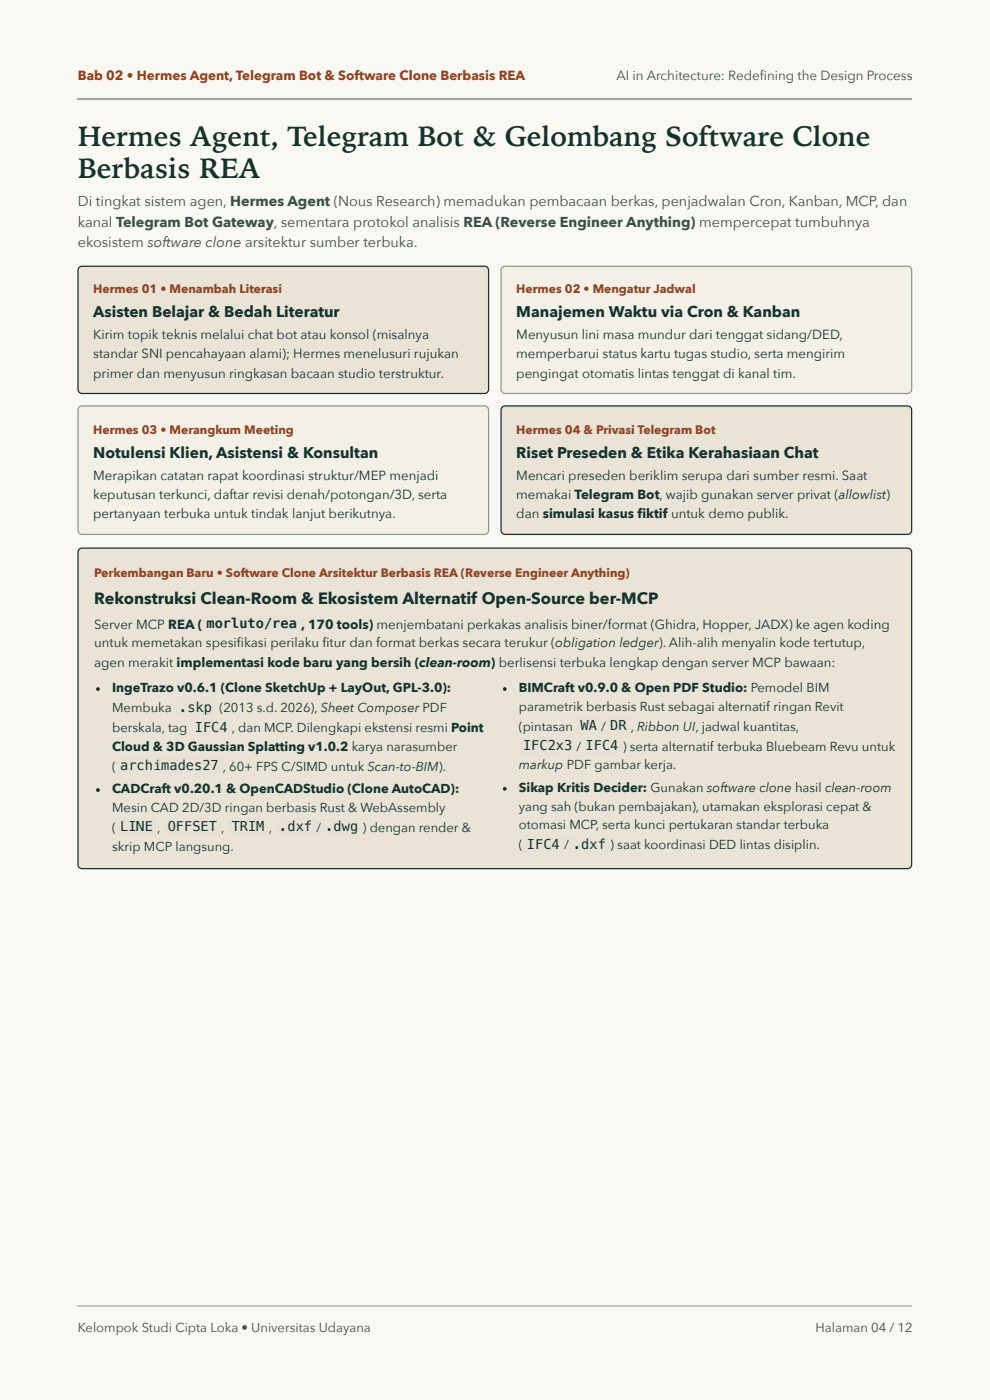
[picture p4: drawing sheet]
<svg xmlns="http://www.w3.org/2000/svg" width="210mm" height="297mm" viewBox="0 0 210 297" stroke-linecap="round" stroke-linejoin="round" font-family="sans-serif">
<defs><g id="words">
<g font-size="5.9" fill="#14332e">
<text x="16.5" y="31">Hermes Agent, Telegram Bot &amp; Gelombang Software Clone</text>
<text x="16.5" y="37.8">Berbasis REA</text>
</g>
<text font-size="3.5" fill="#14332e" x="20" y="128.1">Rekonstruksi Clean-Room &amp; Ekosistem Alternatif Open-Source ber-MCP</text>
<g font-size="3.3" fill="#14332e">
<text x="19.8" y="67.2">Asisten Belajar &amp; Bedah Literatur</text>
<text x="109.5" y="67.2">Manajemen Waktu via Cron &amp; Kanban</text>
<text x="19.8" y="97.1">Notulensi Klien, Asistensi &amp; Konsultan</text>
<text x="109.5" y="97.1">Riset Preseden &amp; Etika Kerahasiaan Chat</text>
</g>
<g font-size="3.1" fill="#3b4f49">
<text x="16.5" y="43.7">Di tingkat sistem agen, Hermes Agent (Nous Research) memadukan pembacaan berkas, penjadwalan Cron, Kanban, MCP, dan</text>
<text x="16.5" y="48.2">kanal Telegram Bot Gateway, sementara protokol analisis REA (Reverse Engineer Anything) mempercepat tumbuhnya</text>
<text x="16.5" y="52.4">ekosistem software clone arsitektur sumber terbuka.</text>
</g>
<g font-size="2.9" fill="#14332e">
<text x="43.8" y="133.2">morluto/rea</text>
<text x="38" y="151">.skp</text>
<text x="41.3" y="155.2">IFC4 ,</text>
<text x="123.1" y="154.9">WA /</text>
<text x="129.4" y="154.9">DR ,</text>
<text x="110.9" y="159.2">IFC2x3</text>
<text x="124.2" y="159.2">IFC4 )</text>
<text x="25.5" y="163.4">archimades27 ,</text>
<text x="25.5" y="176.4">LINE</text>
<text x="35.6" y="176.4">OFFSET</text>
<text x="49.1" y="176.4">TRIM</text>
<text x="59.2" y="176.4">.dxf /</text>
<text x="69" y="176.4">.dwg )</text>
<text x="111.7" y="180.1">IFC4 /</text>
<text x="121.5" y="180.1">.dxf )</text>
</g>
<text font-size="2.8" fill="#9a3e1a" x="16.5" y="16.9">Bab 02 • Hermes Agent, Telegram Bot &amp; Software Clone Berbasis REA</text>
<g font-size="2.8" fill="#3b4f49">
<text x="130.7" y="16.9">AI in Architecture: Redefi ning the Design Process</text>
<text x="16.5" y="282.6">Kelompok Studi Cipta Loka • Universitas Udayana</text>
<text x="172.9" y="282.6">Halaman 04 / 12</text>
</g>
<g font-size="2.8" fill="#14332e">
<text x="19.8" y="72">Kirim topik teknis melalui chat bot atau konsol (misalnya</text>
<text x="109.5" y="72">Menyusun lini masa mundur dari tenggat sidang/DED,</text>
<text x="19.8" y="75.9">standar SNI pencahayaan alami); Hermes menelusuri rujukan</text>
<text x="109.5" y="75.9">memperbarui status kartu tugas studio, serta mengirim</text>
<text x="19.8" y="80.2">primer dan menyusun ringkasan bacaan studio terstruktur.</text>
<text x="109.5" y="80.2">pengingat otomatis lintas tenggat di kanal tim.</text>
<text x="19.8" y="101.9">Merapikan catatan rapat koordinasi struktur/MEP menjadi</text>
<text x="109.5" y="101.9">Mencari preseden beriklim serupa dari sumber resmi. Saat</text>
<text x="19.8" y="105.8">keputusan terkunci, daftar revisi denah/potongan/3D, serta</text>
<text x="109.5" y="105.8">memakai Telegram Bot, wajib gunakan server privat (allowlist)</text>
<text x="19.8" y="109.8">pertanyaan terbuka untuk tindak lanjut berikutnya.</text>
<text x="109.5" y="109.8">dan simulasi kasus fi ktif untuk demo publik.</text>
<text x="20" y="133.4">Server MCP REA (</text>
<text x="20" y="137.3">untuk memetakan spesifi kasi perilaku fi tur dan format berkas secara terukur (obligation ledger). Alih-alih menyalin kode tertutup,</text>
<text x="63.8" y="133.4">, 170 tools) menjembatani perkakas analisis biner/format (Ghidra, Hopper, JADX) ke agen koding</text>
<text x="20" y="141.6">agen merakit implementasi kode baru yang bersih (clean-room) berlisensi terbuka lengkap dengan server MCP bawaan:</text>
<text x="23.8" y="146.8">IngeTrazo v0.6.1 (Clone SketchUp + LayOut, GPL-3.0):</text>
<text x="110" y="146.8">BIMCraft v0.9.0 &amp; Open PDF Studio: Pemodel BIM</text>
<text x="23.8" y="151.1">Membuka</text>
<text x="23.8" y="155.3">berskala, tag</text>
<text x="46.6" y="151.1">(2013 s.d. 2026), Sheet Composer PDF</text>
<text x="50.5" y="155.3">dan MCP. Dilengkapi ekstensi resmi Point</text>
<text x="110" y="150.8">parametrik berbasis Rust sebagai alternatif ringan Revit</text>
<text x="110" y="155">(pintasan</text>
<text x="135.1" y="155">Ribbon UI, jadwal kuantitas,</text>
<text x="23.8" y="159.3">Cloud &amp; 3D Gaussian Splatting v1.0.2 karya narasumber</text>
<text x="122.2" y="159.3">/</text>
<text x="133.5" y="159.3">serta alternatif terbuka Bluebeam Revu untuk</text>
<text x="23.8" y="163.5">(</text>
<text x="48.6" y="163.5">60+ FPS C/SIMD untuk Scan-to-BIM).</text>
<text x="110" y="163.2">markup PDF gambar kerja.</text>
<text x="23.8" y="168.3">CADCraft v0.20.1 &amp; OpenCADStudio (Clone AutoCAD):</text>
<text x="23.8" y="172.2">Mesin CAD 2D/3D ringan berbasis Rust &amp; WebAssembly</text>
<text x="110" y="168">Sikap Kritis Decider: Gunakan software clone hasil clean-room</text>
<text x="110" y="172">yang sah (bukan pembajakan), utamakan eksplorasi cepat &amp;</text>
<text x="23.8" y="176.5">(</text>
<text x="33.3" y="176.5">,</text>
<text x="46.9" y="176.5">,</text>
<text x="57" y="176.5">,</text>
<text x="78.4" y="176.5">dengan render &amp;</text>
<text x="110" y="175.9">otomasi MCP, serta kunci pertukaran standar terbuka</text>
<text x="23.8" y="180.4">skrip MCP langsung.</text>
<text x="110" y="180.2">(</text>
<text x="130.9" y="180.2">saat koordinasi DED lintas disiplin.</text>
</g>
<g font-size="2.6" fill="#9a3e1a">
<text x="19.8" y="62.2">Hermes 01 • Menambah Literasi</text>
<text x="109.5" y="62.2">Hermes 02 • Mengatur Jadwal</text>
<text x="19.8" y="92.1">Hermes 03 • Merangkum Meeting</text>
<text x="109.5" y="92.1">Hermes 04 &amp; Privasi Telegram Bot</text>
<text x="20" y="122.5">Perkembangan Baru • Software Clone Arsitektur Berbasis REA (Reverse Engineer Anything)</text>
</g>
</g></defs>
<path d="M0 0h209.9v297.1h-209.9z" fill="#e5e1d6"/>
<path d="M0 0h209.9v297h-209.9z" fill="#faf8f3"/>
<path d="M16.4 21h177" fill="none" stroke="#9ba6a0" stroke-width=".26"/>
<path d="M16.8 56.7l.6-.2h85.3a.87 .87 0 0 1 .9 .9v25.2a.87 .87 0 0 1-.9 .9h-85.3a.87 .87 0 0 1-.9-.9v-25.2z" fill="#eae4d6"/>
<path d="M16.8 56.7l.6-.2h85.3a.87 .87 0 0 1 .9 .9v25.2a.87 .87 0 0 1-.9 .9h-85.3a.87 .87 0 0 1-.9-.9v-25.2z" fill="none" stroke="#14332e" stroke-width=".26"/>
<path d="M106.5 56.7l.6-.2h85.3a.87 .87 0 0 1 .9 .9v25.2a.87 .87 0 0 1-.9 .9h-85.3a.87 .87 0 0 1-.9-.9v-25.2z" fill="#f3f0e8"/>
<path d="M106.5 56.7l.6-.2h85.3a.87 .87 0 0 1 .9 .9v25.2a.87 .87 0 0 1-.9 .9h-85.3a.87 .87 0 0 1-.9-.9v-25.2z" fill="none" stroke="#8c9993" stroke-width=".26"/>
<path d="M16.8 86.4l.6-.3h85.3a.87 .87 0 0 1 .9 .9v25.5a.87 .87 0 0 1-.9 .9h-85.3a.87 .87 0 0 1-.9-.9v-25.5z" fill="#f3f0e8"/>
<path d="M16.8 86.4l.6-.3h85.3a.87 .87 0 0 1 .9 .9v25.5a.87 .87 0 0 1-.9 .9h-85.3a.87 .87 0 0 1-.9-.9v-25.5z" fill="none" stroke="#8c9993" stroke-width=".26"/>
<path d="M106.5 86.4l.6-.3h85.3a.87 .87 0 0 1 .9 .9v25.5a.87 .87 0 0 1-.9 .9h-85.3a.87 .87 0 0 1-.9-.9v-25.5z" fill="#eae4d6"/>
<path d="M106.5 86.4l.6-.3h85.3a.87 .87 0 0 1 .9 .9v25.5a.87 .87 0 0 1-.9 .9h-85.3a.87 .87 0 0 1-.9-.9v-25.5z" fill="none" stroke="#14332e" stroke-width=".26"/>
<path d="M16.8 116.5l.6-.2h175a.87 .87 0 0 1 .9 .9v66.2a.87 .87 0 0 1-.9 .9h-175a.87 .87 0 0 1-.9-.9v-66.2z" fill="#eae4d6"/>
<path d="M16.8 116.5l.6-.2h175a.87 .87 0 0 1 .9 .9v66.2a.87 .87 0 0 1-.9 .9h-175a.87 .87 0 0 1-.9-.9v-66.2z" fill="none" stroke="#14332e" stroke-width=".26"/>
<path d="M43 130.6l.5-.2h19.7a.6 .6 0 0 1 .6 .6v2.5a.6 .6 0 0 1-.6 .6h-19.7a.6 .6 0 0 1-.6-.6v-2.5z" fill="#e7e2d5"/>
<circle cx="20.8" cy="146.2" r=".4" fill="#14332e"/>
<g fill="#e7e2d5">
<path d="M37.2 148.3l.4-.1h7.6a.6 .6 0 0 1 .6 .6v2.5a.6 .6 0 0 1-.6 .6h-7.6a.6 .6 0 0 1-.6-.6v-2.5z"/>
<path d="M40.7 152.6l.4-.2h7.5a.6 .6 0 0 1 .6 .6v2.5a.6 .6 0 0 1-.6 .6h-7.5a.6 .6 0 0 1-.6-.6v-2.5z"/>
<path d="M24.8 160.8l.4-.2h21.6a.6 .6 0 0 1 .6 .6v2.5a.6 .6 0 0 1-.6 .6h-21.6a.6 .6 0 0 1-.6-.6v-2.5z"/>
</g>
<circle cx="20.8" cy="167.6" r=".4" fill="#14332e"/>
<g fill="#e7e2d5">
<path d="M24.8 173.7l.4-.1h7.5a.6 .6 0 0 1 .6 .6v2.5a.6 .6 0 0 1-.6 .6h-7.5a.6 .6 0 0 1-.6-.6v-2.5z"/>
<path d="M34.8 173.7l.5-.1h10.9a.6 .6 0 0 1 .6 .6v2.5a.6 .6 0 0 1-.6 .6h-10.9a.6 .6 0 0 1-.6-.6v-2.5z"/>
<path d="M48.3 173.7l.5-.1h7.5a.6 .6 0 0 1 .6 .6v2.5a.6 .6 0 0 1-.6 .6h-7.5a.6 .6 0 0 1-.6-.6v-2.5z"/>
<path d="M58.4 173.7l.4-.1h7.8a.6 .6 0 0 1 .6 .6v2.5a.6 .6 0 0 1-.6 .6h-7.8a.6 .6 0 0 1-.6-.6v-2.5z"/>
<path d="M68.2 173.7l.4-.1h7.8a.6 .6 0 0 1 .6 .6v2.5a.6 .6 0 0 1-.6 .6h-7.8a.6 .6 0 0 1-.6-.6v-2.5z"/>
</g>
<circle cx="107" cy="146.2" r=".4" fill="#14332e"/>
<g fill="#e7e2d5">
<path d="M122.4 152.3l.4-.2h4.1a.6 .6 0 0 1 .6 .6v2.5a.6 .6 0 0 1-.6 .6h-4.1a.6 .6 0 0 1-.6-.6v-2.5z"/>
<path d="M128.8 152.3l.4-.2h4.1a.6 .6 0 0 1 .6 .6v2.5a.6 .6 0 0 1-.6 .6h-4.1a.6 .6 0 0 1-.6-.6v-2.5z"/>
<path d="M110.2 156.5l.5-.1h10.9a.6 .6 0 0 1 .6 .6v2.5a.6 .6 0 0 1-.6 .6h-10.9a.6 .6 0 0 1-.6-.6v-2.5z"/>
<path d="M123.5 156.5l.4-.1h7.5a.6 .6 0 0 1 .6 .6v2.5a.6 .6 0 0 1-.6 .6h-7.5a.6 .6 0 0 1-.6-.6v-2.5z"/>
</g>
<circle cx="107" cy="167.3" r=".4" fill="#14332e"/>
<g fill="#e7e2d5">
<path d="M111 177.4l.5-.1h7.5a.6 .6 0 0 1 .6 .6v2.5a.6 .6 0 0 1-.6 .6h-7.5a.6 .6 0 0 1-.6-.6v-2.5z"/>
<path d="M120.8 177.4l.5-.1h7.5a.6 .6 0 0 1 .6 .6v2.5a.6 .6 0 0 1-.6 .6h-7.5a.6 .6 0 0 1-.7-.6v-2.5z"/>
</g>
<path d="M16.4 277.2h177" fill="none" stroke="#c2c8c3" stroke-width=".26"/>
<use href="#words"/>
</svg>
